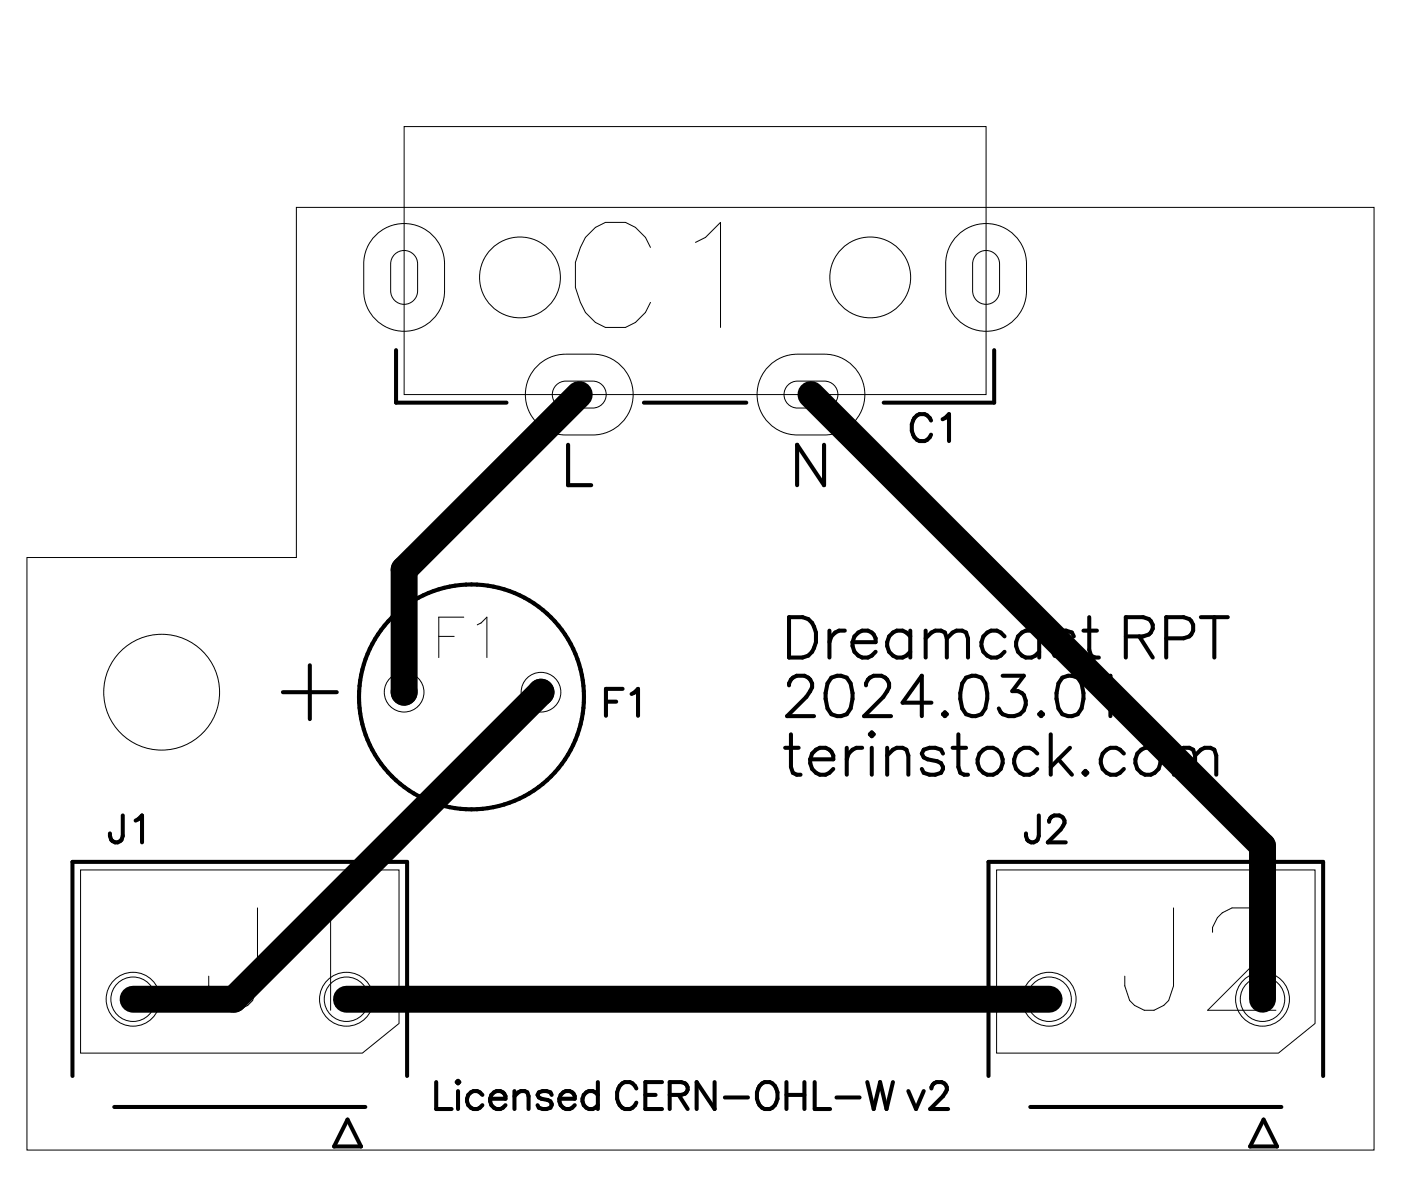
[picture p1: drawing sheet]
<svg xmlns="http://www.w3.org/2000/svg" width="52mm" height="44mm" viewBox="0 0 52 44" stroke-linecap="round" stroke-linejoin="round" font-family="sans-serif">
<path d="M21.5 14.7l-6.5 6.5v4.5M30.1 14.7l16.8 16.7v5.7M12.9 37.1h26M20.1 25.7l-11.4 11.4h-3.8" fill="none" stroke="#000" stroke-width="1"/>
<g fill="none" stroke="#000" stroke-width=".04">
<path d="M11 7.7h40v35h-50v-22h10zM13.8 8.9a1.5 1.5 0 0 1 1.7-.5 1.5 1.5 0 0 1 1 1.4v1a1.5 1.5 0 0 1-1.5 1.5 1.5 1.5 0 0 1-1.5-1.5v-1l.1-.5zM14.6 9.5a.5 .5 0 0 1 .5-.2 .5 .5 0 0 1 .4 .5v1a.5 .5 0 0 1-.5 .5 .5 .5 0 0 1-.5-.5zM15 4.7h21.6v10h-21.6zM19.8 13.8l.3-.4a3.1 3.1 0 0 1 2.8 0 1.5 1.5 0 0 1 .5 1.7 1.5 1.5 0 0 1-1.4 1.1h-1a1.5 1.5 0 0 1-1.3-.9 1.5 1.5 0 0 1 .1-1.5zM20.6 14.4l.1-.2h.3h1a.5 .5 0 0 1 .5 .5 .5 .5 0 0 1-.5 .4h-1a.5 .5 0 0 1-.4-.7zM24.1 9.2a1.35 1.35 0 0 0-1.3-1 1.35 1.35 0 0 0-1.3 1 2.2 2.2 0 0 0 1 3 1.38 1.38 0 0 0 1.6-1M25.8 9l.4-.2 .5-.5v3.9M28.4 13.8l.3-.4a3.1 3.1 0 0 1 2.8 0 1.5 1.5 0 0 1 .5 1.7 1.5 1.5 0 0 1-1.4 1.1h-1a1.5 1.5 0 0 1-1.3-.9 1.5 1.5 0 0 1 .1-1.5zM29.2 14.4l.1-.2h.3h1a.5 .5 0 0 1 .5 .5 .5 .5 0 0 1-.5 .4h-1a.5 .5 0 0 1-.4-.7zM35.4 8.9a1.5 1.5 0 0 1 1.7-.5 1.5 1.5 0 0 1 1 1.4v1a1.5 1.5 0 0 1-1.5 1.5 1.5 1.5 0 0 1-1.5-1.5v-1l.1-.5zM36.2 9.5a.5 .5 0 0 1 .5-.2 .5 .5 0 0 1 .4 .5v1a.5 .5 0 0 1-.5 .5 .5 .5 0 0 1-.5-.5z"/>
<path d="M3 32.3h11.8v5.7l-1.3 1.1h-10.5zM9.6 33.7v2.9l-.2 .5a.88 .88 0 0 1-1.5 0l-.2-.5v-.4M11.4 34.4l.3-.1 .6-.6v3.8M16.3 23.6h.6M17.2 22.9h-.9v1.5M17.7 23.2l.4-.3v1.5M37 32.3h11.8v5.7l-1.3 1.1h-10.5zM43.6 33.7v2.9l-.2 .5a.88 .88 0 0 1-1.5 0l-.2-.5v-.4M45 34.6a.94 .94 0 0 1 .7-.9h.8a.93 .93 0 0 1 .5 1.5l-.4 .5-1.8 1.8h2.6"/>
<circle cx="19.3" cy="10.3" r="1.5"/>
<circle cx="32.3" cy="10.3" r="1.5"/>
<circle cx="4.9" cy="37.1" r=".83"/>
<circle cx="4.9" cy="37.1" r="1"/>
<circle cx="6" cy="25.7" r="2.15"/>
<circle cx="12.9" cy="37.1" r=".83"/>
<circle cx="12.9" cy="37.1" r="1"/>
<circle cx="15" cy="25.7" r=".74"/>
<circle cx="15" cy="25.7" r=".48"/>
<circle cx="17.5" cy="25.9" r="4.2"/>
<circle cx="20.1" cy="25.7" r=".74"/>
<circle cx="20.1" cy="25.7" r=".48"/>
<circle cx="38.9" cy="37.1" r=".83"/>
<circle cx="38.9" cy="37.1" r="1"/>
<circle cx="46.9" cy="37.1" r=".83"/>
<circle cx="46.9" cy="37.1" r="1"/>
</g>
<g fill="none" stroke="#000" stroke-width=".15">
<path d="M14.7 13v2h4.1M21.1 16.5v1.5h.8M23.9 15h3.8M30.6 16.5v1.5l-1-1.5v1.5M34.6 15.6a.37 .37 0 0 0-.5-.2 .37 .37 0 0 0-.3 .4v.2a.37 .37 0 0 0 .3 .4 .37 .37 0 0 0 .5-.3M35 15.6l.2-.2v1M36.9 13v2h-4.1M2.7 39.9v-7.9h12.4v7.9M4.6 30.3l-.1 .9-.1 .1-.2-.1-.1-.3M5 30.5l.3-.2v1M10.5 25.7h2M11.5 24.7v2"/>
<path d="M22.5 26.1h.4M23.1 25.6h-.6v1M23.4 25.8l.3-.2v1M29.1 27.8h.5M29.3 22.9h.5a.8 .8 0 0 1 .5 .8 .8 .8 0 0 1-.5 .7h-.5zM29.3 25.4l.1-.2 .5-.1a.37 .37 0 0 1 .2 .6l-.9 .9h1M29.4 27.3v1.2v.2l.3 .1M30.1 28.2a.47 .47 0 0 0 .3 .5 .47 .47 0 0 0 .5-.2M30.1 28a.41 .41 0 0 1 .5-.2 .41 .41 0 0 1 .3 .4h-.8zM30.8 23.4v1M30.9 25.2a.49 .49 0 0 1 .7 .2 1.24 1.24 0 0 1-.2 1.1 .49 .49 0 0 1-.7-.2 1.24 1.24 0 0 1 .2-1.1zM31.4 23.4a.48 .48 0 0 0-.6 .4"/>
<path d="M31.4 27.8v1M31.6 23.8a.47 .47 0 0 0 .3 .6 .47 .47 0 0 0 .6-.2M31.9 23.5a.4 .4 0 0 1 .4-.1 .4 .4 0 0 1 .2 .4h-.9zM32 27.8a.48 .48 0 0 0-.6 .4M32.1 25.4l.2-.2 .4-.1a.37 .37 0 0 1 .2 .6l-.8 .9h1M32.4 27.2v.1h-.1zM32.4 27.8v1M32.9 27.8v1M32.9 28.1l.4-.3h.3l.1 1M33.8 23.6a.48 .48 0 0 0-.7 0 .48 .48 0 0 0 0 .7 .48 .48 0 0 0 .7-.1M33.8 23.4v1M34.4 23.7l.3-.3 .4 .1v.2"/>
<path d="M34.4 23.4v1M34.6 26.1h-1.1l.7-1v1.5M35 26.5l.1-.1v.1v.1zM35 28a.45 .45 0 0 0-.8 0l.2 .2 .5 .1 .1 .2a.45 .45 0 0 1-.8 0M35.1 23.7l.4-.3 .4 .1v.9M35.1 23.7v.7M35.4 27.8h.5M35.6 27.3v1.2v.2l.3 .1M35.9 25.2a.49 .49 0 0 1 .7 .2 1.24 1.24 0 0 1-.2 1.1 .49 .49 0 0 1-.7-.2 1.24 1.24 0 0 1 .2-1.1zM36.7 39.9v-7.9h12.4v7.9M37.2 25.1h.8l-.4 .6a.48 .48 0 0 1 .5 .5 .48 .48 0 0 1-.7 .4l-.2-.1-.1-.2M37.3 23.6a.48 .48 0 0 0-.7 0 .48 .48 0 0 0 0 .7 .48 .48 0 0 0 .7-.1"/>
<path d="M38.5 28a.48 .48 0 0 0-.7-.1 .48 .48 0 0 0 0 .7 .48 .48 0 0 0 .7-.1M38.6 30.3l-.1 .9-.1 .1-.2-.1-.1-.3M38.6 23.6a.48 .48 0 0 0-.7 0 .48 .48 0 0 0 0 .7 .48 .48 0 0 0 .7-.1M38.6 23.4v1M38.6 26.4l.1 .1-.1 .1v-.1zM38.9 30.5l.2-.2 .4 .1a.31 .31 0 0 1-.1 .4l-.5 .5h.7M39 27.3v1.5M39.3 28.2l.5 .6M39.4 25.2a.49 .49 0 0 1 .7 .2 1.24 1.24 0 0 1-.1 1.1 .49 .49 0 0 1-.7-.2 1.24 1.24 0 0 1 .1-1.1zM39.7 27.8l-.7 .7M39.9 23.6a.45 .45 0 0 0-.8 0l.2 .2 .5 .2 .1 .2a.45 .45 0 0 1-.8 0M40.2 23.4h.5"/>
<path d="M40.3 28.6l.1 .1-.1 .1-.1-.1zM40.4 22.9v1.2l.1 .2 .3 .1M40.9 25.4l.3-.3v1.5M41.7 28a.48 .48 0 0 0-.7-.1 .48 .48 0 0 0 0 .7 .48 .48 0 0 0 .7-.1M41.8 23.6h.8a.35 .35 0 0 0 0-.6l-.8-.1v1.5M42.3 23.6l.5 .8M43.3 23.7h.6a.39 .39 0 0 0 .4-.4 .39 .39 0 0 0-.4-.4h-.6v1.5M43.6 28.1l.3-.3h.4l.1 .3M43.6 27.8v1M44.4 28.1l.3-.3h.4v1M44.4 28.1v.7M44.6 22.9h1"/>
<path d="M45.1 22.9v1.5M4.2 41.1h9.4M12.9 41.6l.5 1h-1zM16.2 40.2v1h.6M17 40.1v.1zM17 40.5v.7M17.9 40.7a.32 .32 0 0 0-.5-.1 .32 .32 0 0 0 0 .5 .32 .32 0 0 0 .5-.1M18.2 40.8v.1a.31 .31 0 0 0 .2 .3 .31 .31 0 0 0 .4-.2M18.2 40.7a.28 .28 0 0 1 .4-.2 .28 .28 0 0 1 .2 .3h-.6zM19.1 40.7l.2-.2 .3 .1v.6M19.1 40.5v.7M20.5 40.7a.3 .3 0 0 0-.5 0l.1 .1 .3 .1 .1 .1a.3 .3 0 0 1-.5 0"/>
<path d="M20.8 40.8v.1a.31 .31 0 0 0 .2 .3 .31 .31 0 0 0 .3-.2M20.8 40.7a.28 .28 0 0 1 .3-.2 .28 .28 0 0 1 .2 .3h-.5zM22.2 40.7a.32 .32 0 0 0-.5-.1 .32 .32 0 0 0 0 .5 .32 .32 0 0 0 .5-.1M22.2 40.2v1M23.6 40.4a.37 .37 0 0 0-.4-.2 .37 .37 0 0 0-.3 .4v.2a.37 .37 0 0 0 .3 .4 .37 .37 0 0 0 .4-.3M24 40.7h.3M24.6 40.2h-.6v1h.6M24.9 40.7l.5-.1 .1-.1v-.2l-.2-.1h-.4v1M25.2 40.7l.3 .5M26.5 40.2v1l-.6-1v1M26.9 40.7h.9M28.2 40.3a.37 .37 0 0 1 .4-.1 .37 .37 0 0 1 .3 .4v.2a.38 .38 0 0 1-.4 .4 .38 .38 0 0 1-.4-.4z"/>
<path d="M29.2 40.7h.7M29.2 40.2v1M29.9 40.2v1M30.2 40.2v1h.6M31 40.7h.9M32.2 40.2l.2 1 .3-1 .2 1 .2-1M33.7 40.5l.3 .7 .3-.7M34.6 40.4l.2-.2 .3 .1a.31 .31 0 0 1-.1 .4l-.5 .5h.7M38.2 41.1h9.4M46.9 41.6l.5 1h-1z"/>
<circle cx="17.5" cy="25.9" r="4.2"/>
<circle cx="36.7" cy="28.3" r=".49"/>
<circle cx="42.6" cy="28.2" r=".5"/>
</g>
</svg>
